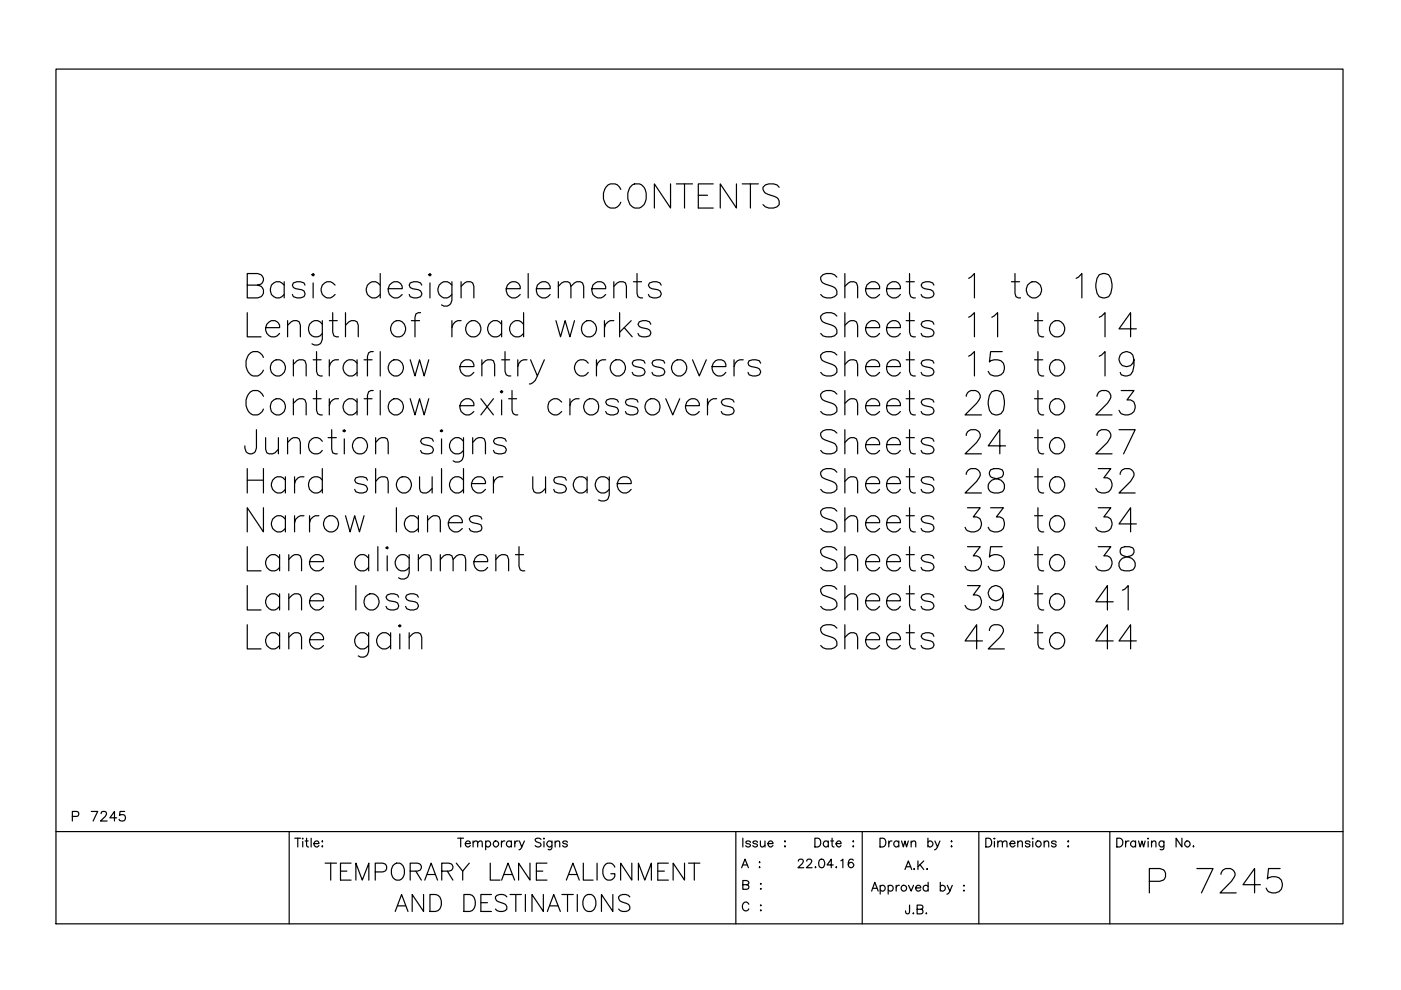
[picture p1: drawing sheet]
<svg xmlns="http://www.w3.org/2000/svg" width="297mm" height="210mm" viewBox="0 0 297 210" stroke-linecap="round" stroke-linejoin="round" font-family="sans-serif">
<g fill="none" stroke="#000" stroke-width=".25">
<path d="M11.9 14.6h272.8v181.3h-272.8zM133.6 39.7a1.9 1.9 0 0 1 2.1-.7 1.9 1.9 0 0 1 1.3 1.9 2.78 2.78 0 0 1-1.4 3.2 2.03 2.03 0 0 1-2.5-1.9v-1.3zM142.2 39v5.1l-3.5-5.1v5.1M143.4 39h3.4M145.1 39v5.1M151.2 39h-3.1v5.1h3.1M156.1 39v5.1l-3.4-5.1v5.1M157.4 39h3.4M159.1 39v5.1M165.2 39.7a2.27 2.27 0 0 0-3.4 0 1.35 1.35 0 0 0 1 1.5l1.4 .5a1.25 1.25 0 0 1 1 .9 1.25 1.25 0 0 1-.5 1.3 2.4 2.4 0 0 1-2.9-.5M60.3 59.7v3.5M66.4 58l.2 .3-.2 .2-.3-.2z"/>
<path d="M66.4 60v3.2M80.6 58v5.2M91.2 58l.2 .3-.2 .2-.3-.2zM91.2 60v3.2M95.8 59.7v4a1.36 1.36 0 0 1-2.2 .9M97.8 59.7v3.5M112 58v5.2M118.4 59.7v3.5M130.1 59.7v3.5M131.6 40.2a1.8 1.8 0 0 0-1.7-1.3 1.8 1.8 0 0 0-1.7 1.3 2.92 2.92 0 0 0 1.2 3.9 1.82 1.82 0 0 0 2.2-1.2M134.3 59.7h1.7M135.1 58v4.2l.2 .7 .5 .3h.4"/>
<path d="M148.1 41.4h1.9M177.4 58.8a2.21 2.21 0 0 0-3.4 0 1.28 1.28 0 0 0 1 1.4l1.4 .5a1.43 1.43 0 0 1 1 1.7 2.29 2.29 0 0 1-3.4 0M179.1 58v5.2M192.1 59.7h1.8M192.8 58v4.2l.3 .7 .5 .3h.5M205.4 59l1.2-1v5.2M214.4 59.7h1.8M215.2 58v4.2l.2 .7 .5 .3h.5M228.1 59l.6-.2 .7-.8v5.2M233.1 58.3a1.65 1.65 0 0 1 2.4 .7 4.2 4.2 0 0 1-.5 3.9 1.67 1.67 0 0 1-2.4-.7 4.3 4.3 0 0 1 .5-3.9zM52.4 66.3v5.1h2.9M52.4 60.5h2.2l.7-.3a1.2 1.2 0 0 0 0-1.9l-.7-.3h-2.2v5.2h2.2a1.36 1.36 0 0 0 1.3-1.4 1.36 1.36 0 0 0-1.3-1.3"/>
<path d="M55.9 75.8a1.78 1.78 0 0 0-1.8-1.3 1.78 1.78 0 0 0-1.7 1.3 2.92 2.92 0 0 0 1.3 3.9 1.89 1.89 0 0 0 2.2-1.2M56.3 69.5h3a1.42 1.42 0 0 0-1.1-1.5 1.42 1.42 0 0 0-1.6 .7 1.67 1.67 0 0 0 .3 2.4 1.67 1.67 0 0 0 2.4-.4M57.5 77a1.71 1.71 0 0 1 3 .4 1.71 1.71 0 0 1-1.9 2.3 1.81 1.81 0 0 1-1.1-2.7zM60.3 60.5a1.68 1.68 0 0 0-2.4-.4 1.68 1.68 0 0 0-.4 2.3 1.59 1.59 0 0 0 2.8 0M61 69l1.2-1h.8l.4 .2 .3 .8v2.4M61 68v3.4M62.2 77.3l.8-.8 .4-.2h.8l.5 .2 .2 .8v2.4M62.2 76.3v3.4M64.7 60.5l-.3-.5-.7-.3h-.7l-.8 .3-.2 .5 .2 .5 2.2 .7 .3 .7-.3 .5-.7 .3h-.7l-.8-.3-.2-.5M66.4 76.3h1.7M67.1 74.5v4.2l.3 .8 .5 .2h.4M68.3 68v3.9a1.33 1.33 0 0 1-.8 1.2 1.33 1.33 0 0 1-1.4-.2"/>
<path d="M68.3 68.7a1.6 1.6 0 0 0-2-.6 1.6 1.6 0 0 0-.9 1.9 1.58 1.58 0 0 0 1.2 1.4 1.58 1.58 0 0 0 1.7-.7M69.8 68h1.7M69.8 76.3v3.4M70.5 66.3v4.1l.3 .8 1 .2M71 60.5a1.71 1.71 0 0 0-2.9 .4 1.71 1.71 0 0 0 2 2.3l.9-.8M71.8 76.3a1.58 1.58 0 0 0-2 1.4M73.3 69l.7-.8 .5-.2h.7l.5 .2 .3 .8v2.4M73.3 66.3v5.1M75.7 77a1.71 1.71 0 0 0-3 .5 1.71 1.71 0 0 0 2 2.2l1-.7M75.7 76.3v3.4M77.2 76.3h1.7M79.1 74.5h-.5l-.4 .3-.3 .7v4.2"/>
<path d="M80.6 60.5a1.71 1.71 0 0 0-2.9 .4 1.71 1.71 0 0 0 1.9 2.3l1-.8M80.6 74.5v5.2M82.3 61.2h3a1.43 1.43 0 0 0-1.1-1.5 1.43 1.43 0 0 0-1.6 .8 1.68 1.68 0 0 0 .3 2.3 1.68 1.68 0 0 0 2.4-.4M82.6 77a1.71 1.71 0 0 1 2.9 .5 1.71 1.71 0 0 1-2 2.2 1.83 1.83 0 0 1-.9-2.7zM83.5 68.2a1.72 1.72 0 0 1 2.4 .9 1.72 1.72 0 0 1-1.1 2.3 1.74 1.74 0 0 1-1.9-1.1 1.74 1.74 0 0 1 .6-2.1zM87 76.3l1 3.4 1-3.4 .9 3.4 1-3.4M87.2 68h1.8M89.2 66.3h-.5l-.5 .2-.2 .8v4.1M89.4 60.5l-.2-.5-.8-.3h-.7l-.7 .3-.2 .5 .2 .5 2.2 .7 .2 .7-.2 .5-.8 .3h-.7l-.7-.3-.2-.5M95.8 60.5a1.71 1.71 0 0 0-2.9 .4 1.71 1.71 0 0 0 1.9 2.3l1-.8M95.8 68v3.4M97.5 77.7h3a1.48 1.48 0 0 0-1.5-1.5 1.48 1.48 0 0 0-1.5 1.5 1.63 1.63 0 0 0 1 1.9 1.63 1.63 0 0 0 2-.6"/>
<path d="M97.8 68a1.65 1.65 0 0 0-2 1.5M97.8 60.7l1.2-1h.8l.4 .3 .3 .7v2.5M102.2 77.3l.7-.8 .5-.2h.8l.4 .2 .3 .8v2.4M102.2 76.3v3.4M106.4 68.7a1.69 1.69 0 0 0-2.7-.1 1.69 1.69 0 0 0 .5 2.6 1.56 1.56 0 0 0 2.2-.5M106.4 68v3.4M106.4 76.3h1.6M107.1 74.5v4.2l.2 .8 .5 .2h.5M107.3 61.2h3a1.48 1.48 0 0 0-1.5-1.5 1.48 1.48 0 0 0-1.5 1.5 1.64 1.64 0 0 0 1 1.8 1.64 1.64 0 0 0 2-.6M109.8 76.3v3.4M111 68.7a1.69 1.69 0 0 0-2.6-.1 1.69 1.69 0 0 0 .4 2.6 1.56 1.56 0 0 0 2.2-.5M111 66.3v5.1"/>
<path d="M111.7 76.3a1.58 1.58 0 0 0-1.9 1.4M112.5 76.3l1.4 3.4 1.5-3.4M113.7 61.2h2.9a1.42 1.42 0 0 0-1-1.5 1.42 1.42 0 0 0-1.7 .8 1.68 1.68 0 0 0 .4 2.3 1.68 1.68 0 0 0 2.3-.4M113.9 79.7a2.01 2.01 0 0 1-1.7 1.7M117.9 68l.9 3.4 1-3.4 1 3.4 1-3.4M118.4 60.7l.7-.7 .5-.3h.7l.5 .3 .2 .7v2.5M121 60.7l1.3-1h.7l.5 .3 .3 .7v2.5M123.5 68.7a1.69 1.69 0 0 1 2.6-.1 1.69 1.69 0 0 1-.4 2.6 1.68 1.68 0 0 1-2.1-.3 1.68 1.68 0 0 1-.1-2.2zM124.7 77a1.65 1.65 0 0 0-2.3-.4 1.65 1.65 0 0 0-.3 2.4 1.51 1.51 0 0 0 2.6 0M125.5 61.2h2.9a1.42 1.42 0 0 0-1-1.5 1.42 1.42 0 0 0-1.7 .8 1.68 1.68 0 0 0 .4 2.3 1.68 1.68 0 0 0 2.3-.4M126.5 76.3v3.4M128.2 68v3.4"/>
<path d="M128.4 76.3a1.58 1.58 0 0 0-1.9 1.4M129.6 77a1.71 1.71 0 0 1 3 .5 1.71 1.71 0 0 1-2 2.2 1.83 1.83 0 0 1-1-2.7zM130.1 60.7l.8-.7 .5-.3h.7l.5 .3 .2 .7v2.5M130.1 68a1.71 1.71 0 0 0-1.9 1.5M131.4 66.3v5.1M132.3 69.5l1.7 1.9M133.8 68l-2.4 2.4M136.8 77l-.3-.5-.7-.2-1.5 .2-.3 .5 .3 .5 2.2 .7 .3 .8-.3 .5-.7 .2h-.7l-.8-.2-.3-.5M138 68.7l-.3-.5-.7-.2h-.8l-.7 .2-.2 .5 .2 .5 2.2 .8 .3 .7-.3 .5-.7 .2h-.8l-.7-.2-.2-.5M140.2 60.5l-.3-.5-.7-.3h-.7l-.8 .3-.2 .5 .2 .5 2.2 .7 .3 .7-.3 .5-.7 .3h-.7l-.8-.3-.2-.5M140.9 77l-.2-.5-.8-.2-1.4 .2-.3 .5 .3 .5 2.2 .7 .2 .8-.2 .5-.8 .2h-.7l-.7-.2-.3-.5M142.6 77a1.71 1.71 0 0 1 3 .5 1.71 1.71 0 0 1-2 2.2 1.83 1.83 0 0 1-1-2.7z"/>
<path d="M146.8 76.3l1.5 3.4 1.4-3.4M151 77.7h2.9a1.46 1.46 0 0 0-1.5-1.5 1.46 1.46 0 0 0-1.4 1.5 1.61 1.61 0 0 0 .9 1.9 1.61 1.61 0 0 0 2-.6M155.6 76.3v3.4M157.6 76.3a1.58 1.58 0 0 0-2 1.4M161.3 77l-.3-.5-.7-.2-1.5 .2-.2 .5 .2 .5 2.2 .7 .3 .8-.3 .5-.7 .2h-.7l-.8-.2-.2-.5M177.4 67a2.29 2.29 0 0 0-3.4 0 1.28 1.28 0 0 0 1 1.5l1.4 .5a1.43 1.43 0 0 1 1 1.7 2.29 2.29 0 0 1-3.4 0M177.4 75.3a2.29 2.29 0 0 0-3.4 0 1.22 1.22 0 0 0 1 1.5l1.4 .5a1.23 1.23 0 0 1 1 .9 1.23 1.23 0 0 1-.5 1.3 2.26 2.26 0 0 1-2.9-.5M179.1 60.7l1.3-1h.7l.5 .3 .2 .7v2.5M179.1 69l1.3-1h.7l.5 .2 .2 .8v2.4M179.1 77.3l.8-.8 .5-.2h.7l.5 .2 .2 .8v2.4M179.1 66.3v5.1M179.1 74.5v5.2"/>
<path d="M183.5 61.2h3a1.43 1.43 0 0 0-1-1.5 1.43 1.43 0 0 0-1.7 .8 1.68 1.68 0 0 0 .3 2.3 1.68 1.68 0 0 0 2.4-.4M183.5 69.5h3a1.42 1.42 0 0 0-1.1-1.5 1.42 1.42 0 0 0-1.6 .7 1.67 1.67 0 0 0 .3 2.4 1.67 1.67 0 0 0 2.4-.4M183.5 77.7h3a1.48 1.48 0 0 0-1.5-1.5 1.48 1.48 0 0 0-1.5 1.5 1.63 1.63 0 0 0 1 1.9 1.63 1.63 0 0 0 2-.6M188 61.2h2.9a1.42 1.42 0 0 0-1-1.5 1.42 1.42 0 0 0-1.7 .8 1.68 1.68 0 0 0 .3 2.3 1.68 1.68 0 0 0 2.4-.4M188 69.5h2.9a1.42 1.42 0 0 0-1-1.6 1.42 1.42 0 0 0-1.7 .8 1.71 1.71 0 0 0 .1 2.2 1.71 1.71 0 0 0 2.1 .3l.5-.5M188 77.7h2.9a1.46 1.46 0 0 0-1.5-1.5 1.46 1.46 0 0 0-1.4 1.5 1.61 1.61 0 0 0 .9 1.9 1.61 1.61 0 0 0 2-.6M192.1 68h1.8M192.1 76.3h1.8M192.8 66.3v4.1l.3 .8 1 .2M192.8 74.5v4.2l.3 .8 .5 .2h.5M198 60.5l-.2-.5-.8-.3h-.7l-.7 .3-.3 .5 .3 .5 2.2 .7 .2 .7-.2 .5-.8 .3h-.7l-.7-.3-.3-.5M198 68.7l-.2-.5-.8-.2h-.7l-.7 .2-.3 .5 .3 .5 2.2 .8 .2 .7-.2 .5-.8 .2-1.4-.2-.3-.5"/>
<path d="M198 77l-.2-.5-.8-.2-1.4 .2-.3 .5 .3 .5 2.2 .7 .2 .8-.2 .5-.8 .2h-.7l-.7-.2-.3-.5M205.4 67.3l1.2-1v5.1M205.4 75.5l1.2-1v5.2M210.3 67.3l1.2-1v5.1M212.5 74.5h-2.5l-.2 2.3a1.84 1.84 0 0 1 2.7-.1 1.84 1.84 0 0 1-.3 2.8 1.88 1.88 0 0 1-2.7-.8M219.3 68h1.8M219.3 76.3h1.8M220.1 66.3v4.1l.2 .8 1 .2M220.1 74.5v4.2l.2 .8 .5 .2h.5M222.8 77a1.71 1.71 0 0 1 2.9 .5 1.71 1.71 0 0 1-2 2.2 1.83 1.83 0 0 1-.9-2.7zM233.1 67.3l.5-.3 .7-.7v5.1M233.1 75.5l.5-.2 .7-.8v5.2"/>
<path d="M240.4 76.3a1.59 1.59 0 0 1-2.2 1.3 1.59 1.59 0 0 1-.6-2.5 1.59 1.59 0 0 1 2.6 .2 4.7 4.7 0 0 1-.5 4.2l-1.2 .2-.8-.2-.2-.5M240.9 69.7h-3.6l2.4-3.4v5.1M52.4 99.4v5.1M54.4 91.1v3.9l-.3 .8a1.21 1.21 0 0 1-1.9 0l-.3-1.3M55.9 84a1.78 1.78 0 0 0-1.8-1.3 1.78 1.78 0 0 0-1.7 1.3 2.92 2.92 0 0 0 1.3 4 1.89 1.89 0 0 0 2.2-1.3M55.9 99.4v5.1M56.3 92.8v2.5l.3 .7 .5 .2h.7l.5-.2 .7-.7M57.5 85.3a1.71 1.71 0 0 1 3 .4 1.71 1.71 0 0 1-1.9 2.3 1.77 1.77 0 0 1-1.1-2.7zM59 92.8v3.4M61 93.8l1.2-1h.8l.4 .2 .3 .8v2.4M61 92.8v3.4M62.2 85.5l1.2-1h.8l.5 .3 .2 .7v2.5"/>
<path d="M62.2 84.5v3.5M66.4 84.5h1.7M67.1 82.8v4.2l.3 .7 .5 .3h.4M68.3 93.6a1.6 1.6 0 0 0-2-.7 1.6 1.6 0 0 0-.9 1.9 1.58 1.58 0 0 0 1.2 1.4 1.58 1.58 0 0 0 1.7-.7M68.3 99.4v5.1M69.6 92.8h1.7M69.8 84.5v3.5M70.3 91.1v4.2l.2 .7 1 .2M71.8 84.5a1.65 1.65 0 0 0-2 1.5M73 91.1l.3 .3-.3 .2-.3-.2zM73 93v3.2M75.5 93a1.72 1.72 0 0 1 2.4 .9 1.72 1.72 0 0 1-1.2 2.3 1.74 1.74 0 0 1-1.9-1.1 1.74 1.74 0 0 1 .7-2.1z"/>
<path d="M75.7 85.3a1.71 1.71 0 0 0-3 .4 1.71 1.71 0 0 0 2 2.3l1-.8M75.7 84.5v3.5M77.2 84.5h1.7M79.1 82.8h-.5l-.4 .3-.3 .7v4.2M79.6 93.8l.8-.8 .5-.2h.7l.5 .2 .2 .8v2.4M79.6 92.8v3.4M79.6 99.4v5.1M80.6 82.8v5.2M87 84.5l1 3.5 1-3.5 .9 3.5 1-3.5M91.9 93.6l-.3-.6-.7-.2h-.7l-.8 .2-.2 .6 .2 .4 2.2 .8 .3 .7-.3 .5-.7 .2-1.5-.2-.2-.5M93.6 93v3.2M93.6 99.4v5.1"/>
<path d="M93.6 91.1l.3 .3-.3 .2-.2-.2zM97.5 86h3a1.43 1.43 0 0 0-1.1-1.5 1.43 1.43 0 0 0-1.6 .8 1.68 1.68 0 0 0 .3 2.3 1.68 1.68 0 0 0 2.4-.4M98.3 92.8v3.9a1.36 1.36 0 0 1-2.2 1M98.3 93.6a1.69 1.69 0 0 0-2.7-.2 1.69 1.69 0 0 0 .5 2.6 1.56 1.56 0 0 0 2.2-.5M98.3 99.4v5.1M100.2 93.8l.7-.8 .5-.2h.8l.5 .2 .2 .8v2.4M100.2 92.8v3.4M102 84.5l2.6 3.5M104.6 84.5l-2.6 3.5M106.4 82.8l.2 .3-.2 .2-.3-.2zM106.4 84.8v3.2M107.3 93.6l-.2-.6-.7-.2h-.8l-.7 .2-.3 .6 .3 .4 2.2 .8 .2 .7-.2 .5-.7 .2-1.5-.2-.3-.5"/>
<path d="M107.8 84.5h1.7M108.6 82.8v4.2l.2 .7 .5 .3h.5M119.1 85.3a1.68 1.68 0 0 0-2.4-.4 1.68 1.68 0 0 0-.3 2.3 1.59 1.59 0 0 0 2.7 0M120.8 84.5v3.5M122.8 84.5a1.65 1.65 0 0 0-2 1.5M124 85.3a1.68 1.68 0 0 1 2.4-.4 1.68 1.68 0 0 1 .3 2.3 1.68 1.68 0 0 1-2.3 .4 1.68 1.68 0 0 1-.4-2.3zM131.1 85.3l-.2-.5-.8-.3h-.7l-.7 .3-.3 .5 .3 .5 2.2 .7 .2 .7-.2 .5-.8 .3h-.7l-.7-.3-.3-.5M135.3 85.3l-.2-.5-.8-.3h-.7l-.8 .3-.2 .5 .2 .5 .5 .2 1.8 .5 .2 .5-.2 .7-.8 .3h-.7l-.8-.3-.2-.5M137 85.3a1.68 1.68 0 0 1 2.4-.4 1.68 1.68 0 0 1 .3 2.3 1.68 1.68 0 0 1-2.4 .4 1.68 1.68 0 0 1-.3-2.3zM141.2 84.5l1.4 3.5 1.5-3.5M145.3 86h3a1.4 1.4 0 0 0-1-1.5 1.4 1.4 0 0 0-1.7 .8 1.66 1.66 0 0 0 .3 2.3 1.66 1.66 0 0 0 2.4-.4M150 84.5v3.5"/>
<path d="M151.9 84.5a1.65 1.65 0 0 0-1.9 1.5M155.6 85.3l-.2-.5-.7-.3h-.8l-.7 .3-.3 .5 .3 .5 2.2 .7 .2 .7-.2 .5-.7 .3h-.8l-.7-.3-.3-.5M177.4 83.6a2.21 2.21 0 0 0-3.4 0 1.28 1.28 0 0 0 1 1.4l1.4 .5a1.43 1.43 0 0 1 1 1.7 2.29 2.29 0 0 1-3.4 0M177.4 91.8a2.29 2.29 0 0 0-3.4 0 1.28 1.28 0 0 0 1 1.5l1.4 .5a1.23 1.23 0 0 1 1 .9 1.23 1.23 0 0 1-.5 1.3 2.4 2.4 0 0 1-2.9-.5M179.1 85.5l1.3-1h.7l.5 .3 .2 .7v2.5M179.1 93.8l1.3-1h.7l.5 .2 .2 .8v2.4M179.1 82.8v5.2M179.1 91.1v5.1M179.1 99.4v5.1M183.5 86h3a1.43 1.43 0 0 0-1-1.5 1.43 1.43 0 0 0-1.7 .8 1.68 1.68 0 0 0 .3 2.3 1.68 1.68 0 0 0 2.4-.4M183.5 94.3h3a1.42 1.42 0 0 0-1.1-1.5 1.42 1.42 0 0 0-1.6 .8 1.67 1.67 0 0 0 .3 2.3 1.67 1.67 0 0 0 2.4-.4M188 86h2.9a1.42 1.42 0 0 0-1-1.5 1.42 1.42 0 0 0-1.7 .8 1.68 1.68 0 0 0 .3 2.3 1.68 1.68 0 0 0 2.4-.4"/>
<path d="M188 94.3h2.9a1.42 1.42 0 0 0-1-1.6 1.42 1.42 0 0 0-1.7 .9 1.71 1.71 0 0 0 .1 2.1 1.71 1.71 0 0 0 2.1 .3l.5-.5M192.1 84.5h1.8M192.1 92.8h1.8M192.8 82.8v4.2l.3 .7 .5 .3h.5M192.8 91.1v4.2l.3 .7 1 .2M192.8 99.4v4.1l.3 .8 .5 .2h.5M198 85.3l-.2-.5-.8-.3h-.7l-.7 .3-.3 .5 .3 .5 2.2 .7 .2 .7-.2 .5-.8 .3h-.7l-.7-.3-.3-.5M198 93.6l-.2-.6-.8-.2h-.7l-.7 .2-.3 .6 .3 .4 2.2 .8 .2 .7-.2 .5-.8 .2-1.4-.2-.3-.5M204.9 84a1.35 1.35 0 0 1 .9-1.2h1.1a1.29 1.29 0 0 1 .7 2l-.5 .7-2.5 2.5h3.5M204.9 92.3a1.25 1.25 0 0 1 .9-1.2h1.1a1.24 1.24 0 0 1 .7 1.9l-.5 .8-2.5 2.4h3.5M210 99.6a1.02 1.02 0 0 0 .5 1.7l1 .3a1.49 1.49 0 0 1 1.5 1.3 1.49 1.49 0 0 1-1.3 1.6h-1a1.42 1.42 0 0 1-1.2-1.2 1.42 1.42 0 0 1 .8-1.5l1.7-.5a1.01 1.01 0 0 0 .5-1.7l-.8-.2h-1zM210.3 83.1a1.65 1.65 0 0 1 2.4 .7l.3 1.2-.3 2a1.6 1.6 0 0 1-1.4 1 1.6 1.6 0 0 1-1.5-1 4.2 4.2 0 0 1 .5-3.9z"/>
<path d="M213.2 94.5h-3.7l2.5-3.4v5.1M219.3 84.5h1.8M219.3 92.8h1.8M220.1 82.8v4.2l.2 .7 .5 .3h.5M220.1 91.1v4.2l.2 .7 1 .2M220.1 99.4v4.1l.2 .8 .5 .2h.5M232.6 84a1.35 1.35 0 0 1 1-1.2h.9a1.29 1.29 0 0 1 .8 2l-.5 .7-2.5 2.5h3.5M232.6 92.3a1.25 1.25 0 0 1 1-1.2h.9a1.24 1.24 0 0 1 .8 1.9l-.5 .8-2.5 2.4h3.5M232.8 99.4h2.7l-1.5 1.9a1.61 1.61 0 0 1 1.8 1.5 1.61 1.61 0 0 1-1.5 1.7 1.55 1.55 0 0 1-2-1M237.3 91.1h3.4l-2.5 5.1M237.7 82.8h2.7l-1.5 2a1.5 1.5 0 0 1 1.7 .7 1.5 1.5 0 0 1-.2 1.7 1.86 1.86 0 0 1-3.1-.2M52.4 115.9v5.1h2.9"/>
<path d="M52.4 101.8h3.5M55.9 107.7v5.1l-3.5-5.1v5.1M59.3 118.4a1.69 1.69 0 0 0-2.7-.2 1.69 1.69 0 0 0 .5 2.6 1.56 1.56 0 0 0 2.2-.5M59.3 117.6v3.4M60.5 101.8a1.71 1.71 0 0 0-3 .5 1.71 1.71 0 0 0 2 2.2l1-.7M60.5 110.1a1.71 1.71 0 0 0-3 .4 1.71 1.71 0 0 0 2 2.3l1-.7M60.5 101.1v3.4M60.5 109.3v3.5M61.2 118.6l1.3-1h.7l.5 .3 .2 .7v2.4M61.2 117.6v3.4M62.5 101.1v3.4M62.5 109.3v3.5"/>
<path d="M64.4 101.1a1.64 1.64 0 0 0-1.9 1.4M64.4 109.3a1.71 1.71 0 0 0-1.9 1.5M65.6 119.1h3a1.42 1.42 0 0 0-1.1-1.5 1.42 1.42 0 0 0-1.6 .8 1.67 1.67 0 0 0 .3 2.3 1.67 1.67 0 0 0 2.4-.4M65.6 109.3v3.5M67.6 109.3a1.71 1.71 0 0 0-2 1.5M68.3 101.8a1.6 1.6 0 0 0-1.9-.6 1.6 1.6 0 0 0-1 1.8 1.56 1.56 0 0 0 1.2 1.5 1.56 1.56 0 0 0 1.7-.7M68.8 110.1a1.66 1.66 0 0 1 2.4-.4 1.66 1.66 0 0 1 .3 2.4 1.66 1.66 0 0 1-2.3 .3 1.66 1.66 0 0 1-.4-2.3zM73.3 109.3l.9 3.5 1-3.5 1 3.5 1-3.5M77.9 101.8l-.2-.5-.8-.2-1.4 .2-.3 .5 .3 .5 2.2 .7 .2 .8-.2 .5-.8 .2h-.7l-.7-.2-.3-.5M78.2 118.4a1.69 1.69 0 0 0-2.7-.2 1.69 1.69 0 0 0 .5 2.6 1.56 1.56 0 0 0 2.2-.5M78.2 117.6v3.4M79.6 102.1l.8-.8 .5-.2h.7l.5 .2 .2 .8v2.4"/>
<path d="M80.1 115.9v5.1M82.1 115.9l.2 .3-.2 .2-.3-.2zM82.1 117.9v3.1M84 107.7v5.1M84.8 101.3a1.71 1.71 0 0 1 2.4 1.3 1.71 1.71 0 0 1-1.9 1.9 1.84 1.84 0 0 1-.5-3.2zM86.8 117.6v3.9a1.38 1.38 0 0 1-2.3 1M86.8 118.4a1.67 1.67 0 0 0-2.4-.5 1.67 1.67 0 0 0-.4 2.4 1.58 1.58 0 0 0 2.8 0M88.7 110.1a1.71 1.71 0 0 0-3 .4 1.71 1.71 0 0 0 2 2.3l1-.7M88.7 118.6l.7-.7 .5-.3h.7l.6 .3 .2 .7v2.4M88.7 109.3v3.5M88.7 117.6v3.4M89 101.1v2.4l.2 .8 .5 .2h.7l.5-.2 .7-.8"/>
<path d="M90.6 110.3l1.3-1h.7l.5 .3 .3 .7v2.5M90.6 109.3v3.5M91.6 101.1v3.4M93.4 118.6l.7-.7 .5-.3h.7l.5 .3 .3 .7v2.4M93.4 117.6v3.4M95.1 110.8h2.9a1.43 1.43 0 0 0-1-1.5 1.43 1.43 0 0 0-1.7 .8 1.68 1.68 0 0 0 .4 2.3 1.68 1.68 0 0 0 2.3-.3M96.1 118.6l.7-.7 .5-.3h.7l.5 .3 .2 .7v2.4M98.3 101.8a1.71 1.71 0 0 0-3 .5 1.71 1.71 0 0 0 2 2.2l1-.7M100 102.5h2.9a1.48 1.48 0 0 0-1.5-1.5 1.48 1.48 0 0 0-1.4 1.5 1.63 1.63 0 0 0 .9 1.9 1.63 1.63 0 0 0 2-.6M100.5 119.1h2.9a1.39 1.39 0 0 0-1-1.5 1.39 1.39 0 0 0-1.7 .8 1.65 1.65 0 0 0 .3 2.3 1.65 1.65 0 0 0 2.4-.4M102.2 110.1l-.2-.5-.8-.3h-.7l-.7 .3-.3 .5 .3 .5 .4 .2 1.8 .5 .2 .5-.2 .7-.8 .3h-.7l-.7-.3-.3-.4M104.6 101.1v3.4"/>
<path d="M105.1 118.6l.7-.7 .6-.3h.7l.5 .3 .2 .7v2.4M105.1 117.6v3.4M106.6 101.1a1.64 1.64 0 0 0-2 1.4M109.3 117.6h1.7M110 115.9v4.2l.3 .7 .5 .2h.5M113 101.1v2.4l.2 .8 .5 .2h.7l.5-.2 .8-.8M115.7 101.1v3.4M120.1 101.8l-.3-.5-.7-.2-1.5 .2-.2 .5 .2 .5 2.2 .7 .3 .8-.3 .5-.7 .2h-.7l-.8-.2-.2-.5M124.5 101.8a1.65 1.65 0 0 0-2.4-.4 1.65 1.65 0 0 0-.3 2.4 1.51 1.51 0 0 0 2.7 0M124.5 101.1v3.4M129.2 101.1v3.9l-.3 .7a1.52 1.52 0 0 1-2 .3M129.2 101.8a1.71 1.71 0 0 0-3 .4 1.71 1.71 0 0 0 2 2.3l1-.7"/>
<path d="M130.9 102.5h2.9a1.48 1.48 0 0 0-1.5-1.5 1.48 1.48 0 0 0-1.4 1.5 1.63 1.63 0 0 0 .9 1.9 1.63 1.63 0 0 0 2-.6M177.4 100.1a2.21 2.21 0 0 0-3.4 0 1.2 1.2 0 0 0 1 1.5l1.4 .5a1.23 1.23 0 0 1 1 .9 1.23 1.23 0 0 1-.5 1.3 2.26 2.26 0 0 1-2.9-.5M177.4 108.4a2.29 2.29 0 0 0-3.4 0 1.28 1.28 0 0 0 1 1.5l1.4 .4a1.43 1.43 0 0 1 1 1.8 2.29 2.29 0 0 1-3.4 0M177.4 116.6a2.29 2.29 0 0 0-3.4 0 1.28 1.28 0 0 0 1 1.5l1.4 .5a1.23 1.23 0 0 1 1 1 1.23 1.23 0 0 1-.5 1.2 2.4 2.4 0 0 1-2.9-.5M179.1 102.1l.8-.8 .5-.2h.7l.5 .2 .2 .8v2.4M179.1 110.3l1.3-1h.7l.5 .3 .2 .7v2.5M179.1 118.6l1.3-1h.7l.5 .3 .2 .7v2.4M179.1 107.7v5.1M179.1 115.9v5.1M183.5 102.5h3a1.48 1.48 0 0 0-1.5-1.5 1.48 1.48 0 0 0-1.5 1.5 1.63 1.63 0 0 0 1 1.9 1.63 1.63 0 0 0 2-.6M183.5 110.8h3a1.43 1.43 0 0 0-1-1.5 1.43 1.43 0 0 0-1.7 .8 1.68 1.68 0 0 0 .3 2.3 1.68 1.68 0 0 0 2.4-.3M183.5 119.1h3a1.42 1.42 0 0 0-1.1-1.5 1.42 1.42 0 0 0-1.6 .8 1.67 1.67 0 0 0 .3 2.3 1.67 1.67 0 0 0 2.4-.4"/>
<path d="M188 102.5h2.9a1.46 1.46 0 0 0-1.5-1.5 1.46 1.46 0 0 0-1.4 1.5 1.61 1.61 0 0 0 .9 1.9 1.61 1.61 0 0 0 2-.6M188 110.8h2.9a1.42 1.42 0 0 0-1-1.5 1.42 1.42 0 0 0-1.7 .8 1.68 1.68 0 0 0 .3 2.3 1.68 1.68 0 0 0 2.4-.3M188 119.1h2.9a1.42 1.42 0 0 0-1-1.6 1.42 1.42 0 0 0-1.7 .9 1.71 1.71 0 0 0 .1 2.1 1.71 1.71 0 0 0 2.1 .3l.5-.5M192.1 117.6h1.8M192.1 101.1h1.8M192.1 109.3h1.8M192.8 107.7v4.1l.3 .7 .5 .3h.5M192.8 115.9v4.2l.3 .7 1 .2M198 101.8l-.2-.5-.8-.2-1.4 .2-.3 .5 .3 .5 2.2 .7 .2 .8-.2 .5-.8 .2h-.7l-.7-.2-.3-.5M198 110.1l-.2-.5-.8-.3h-.7l-.7 .3-.3 .5 .3 .5 2.2 .7 .2 .8-.2 .4-.8 .3h-.7l-.7-.3-.3-.4M198 118.4l-.2-.5-.8-.3h-.7l-.7 .3-.3 .5 .3 .4 2.2 .8 .2 .7-.2 .5-.8 .2-1.4-.2-.3-.5M204.9 100.6a1.35 1.35 0 0 1 .9-1.2h1.1a1.27 1.27 0 0 1 .7 1.9l-.5 .8-2.5 2.4h3.5"/>
<path d="M205.1 107.7h2.7l-1.5 1.9a1.5 1.5 0 0 1 1.7 .7 1.5 1.5 0 0 1-.2 1.8 1.9 1.9 0 0 1-3.2-.3M205.1 115.9h2.7l-1.5 2a1.59 1.59 0 0 1 1.8 1.4 1.59 1.59 0 0 1-1.5 1.7 1.49 1.49 0 0 1-2-.9M210 107.7h2.7l-1.4 1.9h.7l.5 .3a1.77 1.77 0 0 1 .2 2.1 1.77 1.77 0 0 1-2 .8l-.7-.3-.5-.7M212.5 115.9h-2.5l-.2 2.2a1.84 1.84 0 0 1 2.7 0 1.84 1.84 0 0 1-.3 2.7 2.23 2.23 0 0 1-2.4-.2l-.3-.5M219.3 117.6h1.8M219.3 101.1h1.8M219.3 109.3h1.8M220.1 107.7v4.1l.2 .7 .5 .3h.5M220.1 115.9v4.2l.2 .7 1 .2M222.8 101.8a1.71 1.71 0 0 1 2.9 .5 1.71 1.71 0 0 1-2 2.2 1.83 1.83 0 0 1-.9-2.7zM232.8 107.7h2.7l-1.5 1.9a1.5 1.5 0 0 1 1.7 .7 1.5 1.5 0 0 1-.2 1.8 1.86 1.86 0 0 1-3.2-.3M232.8 115.9h2.7l-1.5 2a1.59 1.59 0 0 1 1.8 1.4 1.59 1.59 0 0 1-1.5 1.7 1.47 1.47 0 0 1-2-.9"/>
<path d="M237.5 100.6a1.22 1.22 0 0 1 1-1.2h1a1.27 1.27 0 0 1 .7 1.9l-.5 .8-2.4 2.4h3.4M237.7 116.2a1.05 1.05 0 0 0 .5 1.7l1 .2a1.47 1.47 0 0 1 1.5 1.4 1.47 1.47 0 0 1-1.2 1.5h-1l-.8-.2a1.56 1.56 0 0 1-.4-1.7 1.56 1.56 0 0 1 1.4-1l1-.2a1.02 1.02 0 0 0 .5-1.7l-.7-.3h-1zM240.9 111.1h-3.6l2.4-3.4v5.1M52.4 124.2v5.1h2.9M52.4 132.5v5.1h2.9M59.3 126.6a1.71 1.71 0 0 0-3 .5 1.71 1.71 0 0 0 2 2.2l1-.7M59.3 134.9a1.68 1.68 0 0 0-2.6-.2 1.68 1.68 0 0 0 .4 2.6 1.51 1.51 0 0 0 2.2-.4M59.3 125.9v3.4M59.3 134.2v3.4M61.2 126.9l1.3-1h.7l.5 .3 .2 .7v2.4M61.2 135.1l1.3-.9h.7l.5 .2 .2 .7v2.5M61.2 125.9v3.4"/>
<path d="M61.2 134.2v3.4M65.6 127.4h3a1.43 1.43 0 0 0-1-1.5 1.43 1.43 0 0 0-1.7 .7 1.67 1.67 0 0 0 .3 2.4 1.67 1.67 0 0 0 2.4-.4M65.6 135.6h3a1.42 1.42 0 0 0-1.1-1.5 1.42 1.42 0 0 0-1.6 .8 1.67 1.67 0 0 0 .4 2.3 1.67 1.67 0 0 0 2.3-.3M75.5 124.2v5.1M77.4 126.6a1.71 1.71 0 0 1 3 .5 1.71 1.71 0 0 1-2 2.2 1.81 1.81 0 0 1-1-2.7zM78.2 134.2v3.9a1.36 1.36 0 0 1-2.2 1M78.2 134.9a1.68 1.68 0 0 0-2.7-.2 1.68 1.68 0 0 0 .5 2.6 1.51 1.51 0 0 0 2.2-.4M82.8 134.9a1.68 1.68 0 0 0-2.6-.2 1.68 1.68 0 0 0 .4 2.6 1.51 1.51 0 0 0 2.2-.4M82.8 134.2v3.4M84.5 126.6l-.2-.4-.8-.3h-.7l-.7 .3-.3 .4 .3 .5 .5 .3 1.2 .2 .5 .2 .2 .6-.2 .7-.8 .2h-.7l-.7-.2-.3-.5M84.5 132.7l.3-.2 .2 .2-.2 .2zM84.8 134.4v3.2"/>
<path d="M86.8 135.1l.7-.7 .5-.2h.7l.5 .2 .2 .7v2.5M86.8 134.2v3.4M88.7 126.6l-.3-.4-.7-.3h-.7l-.8 .3-.2 .4 .2 .5 .6 .3 1.2 .2 .4 .2 .3 .6-.3 .7-.7 .2h-.7l-.8-.2-.2-.5M177.4 124.9a2.21 2.21 0 0 0-3.4 0 1.2 1.2 0 0 0 1 1.5l1.4 .5a1.42 1.42 0 0 1 1 1.7 2.21 2.21 0 0 1-3.4 0M177.4 133.2a2.29 2.29 0 0 0-3.4 0 1.28 1.28 0 0 0 1 1.5l1.4 .4a1.43 1.43 0 0 1 1 1.8 2.29 2.29 0 0 1-3.4 0M179.1 126.9l1.3-1h.7l.5 .3 .2 .7v2.4M179.1 135.1l1.3-.9h.7l.5 .2 .2 .7v2.5M179.1 124.2v5.1M179.1 132.5v5.1M183.5 127.4h3a1.43 1.43 0 0 0-1-1.5 1.43 1.43 0 0 0-1.7 .7 1.67 1.67 0 0 0 .3 2.4 1.67 1.67 0 0 0 2.4-.4M183.5 135.6h3a1.42 1.42 0 0 0-1.1-1.5 1.42 1.42 0 0 0-1.6 .8 1.67 1.67 0 0 0 .4 2.3 1.67 1.67 0 0 0 2.3-.3M188 127.4h2.9a1.42 1.42 0 0 0-1-1.6 1.42 1.42 0 0 0-1.7 .8 1.71 1.71 0 0 0 .1 2.1 1.71 1.71 0 0 0 2.1 .4l.5-.5"/>
<path d="M188 135.6h2.9a1.42 1.42 0 0 0-1-1.5 1.42 1.42 0 0 0-1.7 .8 1.67 1.67 0 0 0 .4 2.3 1.67 1.67 0 0 0 2.3-.3M192.1 125.9h1.8M192.1 134.2h1.8M192.8 124.2v4.2l.3 .7 .5 .2h.5M192.8 132.5v4.1l.3 .7 .5 .3h.5M198 126.6l-.2-.4-.8-.3h-.7l-.7 .3-.3 .4 .3 .5 .5 .3 1.2 .2 .5 .2 .2 .6-.2 .7-.8 .2h-.7l-.7-.2-.3-.5M198 134.9l-.2-.5-.8-.2h-.7l-.7 .2-.3 .5 .3 .5 2.2 .7 .2 .8-.2 .4-.8 .3h-.7l-.7-.3-.3-.4M205.1 124.2h2.7l-1.5 2h.8l.5 .2a1.81 1.81 0 0 1-.3 2.7 1.81 1.81 0 0 1-2.7-.7M208.3 135.9h-3.7l2.5-3.4v5.1M209.8 133.7a1.25 1.25 0 0 1 .9-1.2h1a1.23 1.23 0 0 1 .8 1.9l-.5 .7-2.5 2.5h3.5M212.7 125.9a1.61 1.61 0 0 1-2.2 1.4 1.61 1.61 0 0 1-.6-2.5 1.61 1.61 0 0 1 2.6 .1 4.5 4.5 0 0 1-.5 4.2l-1.3 .2-.7-.2-.2-.5M219.3 125.9h1.8"/>
<path d="M219.3 134.2h1.8M220.1 124.2v4.2l.2 .7 .5 .2h.5M220.1 132.5v4.1l.2 .7 .5 .3h.5M222.8 126.6a1.71 1.71 0 0 1 2.9 .5 1.71 1.71 0 0 1-2 2.2 1.83 1.83 0 0 1-.9-2.7zM236 127.6h-3.7l2.5-3.4v5.1M236 135.9h-3.7l2.5-3.4v5.1M238 125.1l.5-.2 .7-.7v5.1M240.9 135.9h-3.6l2.4-3.4v5.1M11.9 176.3h272.8M15.3 173.1h.9a.53 .53 0 0 0 .5-.5 .53 .53 0 0 0-.5-.6h-.9v2.1M19.4 172h1.3l-1 2.1M21.4 172.5l.1-.3 .3-.2 .7 .2a.72 .72 0 0 1-.2 .9l-1 1h1.4"/>
<path d="M24.7 173.4h-1.4l1-1.4v2.1M26.4 172h-.9l-.2 .9a.73 .73 0 0 1 1.1 0 .73 .73 0 0 1-.1 1 .73 .73 0 0 1-1.1-.2M61.3 176.3v19.6M62.5 177.7h1.2M63.1 177.7v1.9M64.2 178.4v1.2M64.2 177.7v.2zM64.7 178.3h.6M65 177.7v1.5l.1 .3 .3 .1M66 177.7v1.9M66.6 178.9h1a.57 .57 0 0 0-.8-.5 .57 .57 0 0 0-.2 .9 .54 .54 0 0 0 .5 .3 .54 .54 0 0 0 .5-.3M68.3 178.4h.1l-.1 .1z"/>
<path d="M68.3 179.5h.1l-.1 .1zM97 177.7h1.3M97.7 177.7v1.9M98.7 178.9h1a.57 .57 0 0 0-.8-.5 .57 .57 0 0 0-.2 .9 .53 .53 0 0 0 .5 .3 .53 .53 0 0 0 .5-.3M100.3 178.7l.5-.4 .4 .1 .1 1.2M100.3 178.3v1.3M101.3 178.7l.4-.4 .5 .1v1.2M103 178.6a.59 .59 0 0 1 .8-.1 .59 .59 0 0 1 0 .9 .59 .59 0 0 1-.8-.1M103 178.3v1.9M106.3 178.3v1.3M107 178.3a.58 .58 0 0 0-.7 .6M108.4 178.6a.59 .59 0 0 0-.8-.1 .59 .59 0 0 0 0 .9 .59 .59 0 0 0 .8-.1"/>
<path d="M108.4 178.3v1.3M109.1 178.3v1.3M109.9 178.3a.58 .58 0 0 0-.8 .6M110.1 178.3l.5 1.3 .6-1.3M110.6 179.6l-.1 .3-.5 .3M114.7 178a.71 .71 0 0 0-1.2 .1l.3 .4 .7 .3 .2 .5a.75 .75 0 0 1-1.2 0M115.3 178.4v1.2M115.3 177.7v.2zM117 178.3v1.4a.51 .51 0 0 1-.8 .4M117 178.6a.61 .61 0 0 0-.9-.1 .61 .61 0 0 0 0 .9 .61 .61 0 0 0 .9-.1M117.7 178.7l.5-.4 .4 .1 .1 1.2M117.7 178.3v1.3"/>
<path d="M120.3 178.6a.54 .54 0 0 0-.5-.3 .54 .54 0 0 0-.5 .3l.3 .3 .6 .1 .1 .3a.54 .54 0 0 1-.5 .3 .54 .54 0 0 1-.5-.3M156 176.3v19.6M157.5 177.7v1.9M159.1 178.6a.53 .53 0 0 0-.5-.3 .53 .53 0 0 0-.5 .3l.3 .3 .6 .1 .1 .3a.53 .53 0 0 1-.5 .3 .53 .53 0 0 1-.5-.3M160.6 178.6a.53 .53 0 0 0-.5-.3 .53 .53 0 0 0-.5 .3l.9 .4 .1 .3a.53 .53 0 0 1-.5 .3 .53 .53 0 0 1-.5-.3M161.2 178.3l.1 1.2 .4 .1 .5-.4M162.2 178.3v1.3M162.8 178.9h1.1a.57 .57 0 0 0-.8-.5 .57 .57 0 0 0-.2 .9 .53 .53 0 0 0 .5 .3 .53 .53 0 0 0 .5-.3M166.3 178.4h.2l-.1 .1zM166.3 179.5h.2l-.1 .1zM172.8 177.7h.6a1.01 1.01 0 0 1 .6 .9 1.01 1.01 0 0 1-.6 1h-.6zM175.6 178.6a.59 .59 0 0 0-.9-.1 .59 .59 0 0 0 0 .9 .59 .59 0 0 0 .9-.1"/>
<path d="M175.6 178.3v1.3M176.1 178.3h.7M176.4 177.7v1.5l.1 .3 .3 .1M177.3 178.9h1a.56 .56 0 0 0-.8-.5 .56 .56 0 0 0-.1 .9 .5 .5 0 0 0 .5 .3 .5 .5 0 0 0 .4-.3M180.8 178.4h.2l-.1 .1zM180.8 179.5h.2l-.1 .1zM182.8 176.3v19.6M186.6 177.7h.6a.98 .98 0 0 1 .6 .9 .98 .98 0 0 1-.6 1h-.6zM188.4 178.3v1.3M189.1 178.3a.57 .57 0 0 0-.7 .6M190.6 178.6a.59 .59 0 0 0-.9-.1 .59 .59 0 0 0 0 .9 .59 .59 0 0 0 .9-.1M190.6 178.3v1.3"/>
<path d="M191.1 178.3l.4 1.3 .4-1.3 .3 1.3 .4-1.3M193.2 178.7l.4-.4 .5 .1 .1 1.2M193.2 178.3v1.3M196.7 178.6a.59 .59 0 0 1 .9-.1 .59 .59 0 0 1 0 .9 .59 .59 0 0 1-.9-.1M196.7 177.7v1.9M198.2 178.3l.6 1.3 .5-1.3M198.8 179.6l-.4 .5-.3 .1M201.6 178.4h.3l-.2 .1zM201.6 179.5h.3l-.2 .1zM207.5 176.3v19.6M209 177.7h.6a.98 .98 0 0 1 .7 .9 .98 .98 0 0 1-.7 1h-.6zM210.8 177.7l.2 .1-.2 .1z"/>
<path d="M210.8 178.4v1.2M211.6 178.7l.4-.4 .4 .1 .1 1.2M211.6 178.3v1.3M212.5 178.7l.5-.4 .4 .1 .1 1.2M214.1 178.9h1.1a.57 .57 0 0 0-.8-.5 .57 .57 0 0 0-.2 .9 .53 .53 0 0 0 .5 .3 .53 .53 0 0 0 .5-.3M215.8 178.7l.5-.4 .4 .1 .1 1.2M215.8 178.3v1.3M218.4 178.6a.54 .54 0 0 0-.5-.3 .54 .54 0 0 0-.5 .3l.2 .3 .7 .1 .1 .3a.54 .54 0 0 1-.5 .3 .54 .54 0 0 1-.5-.3M219 178.4v1.2M219 177.7v.2zM221.4 178.7l.4-.4 .4 .1 .1 1.2M221.4 178.3v1.3"/>
<path d="M223.9 178.6a.53 .53 0 0 0-.5-.3 .53 .53 0 0 0-.5 .3l.3 .3 .6 .1 .1 .3a.53 .53 0 0 1-.5 .3 .53 .53 0 0 1-.5-.3M226.4 178.4h.2l-.1 .1zM226.4 179.5h.2l-.1 .1zM235.3 176.3v19.6M236.8 177.7h.6a.98 .98 0 0 1 .7 .9 .98 .98 0 0 1-.7 1h-.6zM238.6 178.3v1.3M239.4 178.3a.58 .58 0 0 0-.8 .6M240.8 178.6a.59 .59 0 0 0-.9-.1 .59 .59 0 0 0 0 .9 .59 .59 0 0 0 .9-.1M240.8 178.3v1.3M241.4 178.3l.3 1.3 .4-1.3 .4 1.3 .3-1.3M243.4 178.4v1.2M243.4 177.7v.2z"/>
<path d="M244.2 178.7l.4-.4 .4 .1 .1 1.2M244.2 178.3v1.3M246.8 178.3l-.1 1.7-.3 .2-.4-.1M246.8 178.6a.59 .59 0 0 0-.9-.1 .59 .59 0 0 0 0 .9 .59 .59 0 0 0 .9-.1M250.6 177.7v1.9l-1.2-1.9v1.9M253 179.5h.1l-.1 .1zM68.9 183h2.4M70.1 183v3.6M72.2 184.7h1.3M74.4 183h-2.2v3.6h2.2M75.5 186.6v-3.6l1.3 3.6 1.4-3.6v3.6M79.6 184.9h1.5a.93 .93 0 0 0 .9-1 .93 .93 0 0 0-.9-.9h-1.5v3.6"/>
<path d="M83.3 183.5a1.34 1.34 0 0 1 1.5-.5 1.34 1.34 0 0 1 .9 1.4 1.65 1.65 0 0 1-1.7 2.2 2.05 2.05 0 0 1-.7-3.1zM83.8 193.3l1.3-3.6 1.4 3.6M84.3 192.1h1.7M87 184.7h1.5l.5-.2a.82 .82 0 0 0 0-1.3l-.5-.2h-1.5v3.6M88.2 184.7l1.1 1.9M89.8 189.7v3.6l-2.4-3.6v3.6M90.1 186.6l1.3-3.6 1.4 3.6M90.6 185.4h1.7M91.2 189.7h1.1a1.91 1.91 0 0 1 1.3 1.8 1.91 1.91 0 0 1-1.3 1.8h-1.1zM93.7 184.7h1.5l.5-.2a.82 .82 0 0 0 0-1.3l-.5-.2h-1.5v3.6M94.8 184.7l1.2 1.9M96.7 183l1.4 1.7v1.9"/>
<path d="M98.4 189.7h1.2a1.97 1.97 0 0 1 .8 3l-.3 .4-.5 .2h-1.2zM99.5 183l-1.4 1.7M102 191.4h1.3M103.9 183v3.6h2.1M104.2 189.7h-2.2v3.6h2.2M106.4 186.6l1.3-3.6 1.4 3.6M106.9 185.4h1.7M107.5 190.2a1.6 1.6 0 0 0-2.5 0 .97 .97 0 0 0 .8 1l1 .4a.87 .87 0 0 1 .6 .6 .87 .87 0 0 1-.3 .9 1.71 1.71 0 0 1-2.1-.4M108.1 189.7h2.4M109.4 189.7v3.6M111.4 189.7v3.6M112.4 183v3.6l-2.4-3.6v3.6"/>
<path d="M113.7 184.7h1.4M115.2 189.7v3.6l-2.4-3.6v3.6M116 183h-2.3v3.6h2.3M116 193.3l1.4-3.6 1.4 3.6M116.6 192.1h1.7M119.1 189.7h2.5M120.1 186.6l1.4-3.6 1.3 3.6M120.3 189.7v3.6M120.6 185.4h1.7M122.4 189.7v3.6M123.7 183v3.6h2M123.9 190.2a1.34 1.34 0 0 1 1.6-.5 1.34 1.34 0 0 1 .8 1.4 1.57 1.57 0 0 1-.3 1.7 1.57 1.57 0 0 1-1.7 .3 2.25 2.25 0 0 1-.4-2.9z"/>
<path d="M126.6 183v3.6M129.9 189.7v3.6l-2.4-3.6v3.6M130.4 183.9a1.31 1.31 0 0 0-1.5-.9 1.31 1.31 0 0 0-1.1 1.4 1.65 1.65 0 0 0 1.7 2.2 1.2 1.2 0 0 0 .9-1.3h-.9M133.5 190.2a1.56 1.56 0 0 0-2.3 0 1 1 0 0 0 .6 1l1.1 .4a.87 .87 0 0 1 .6 .6 .87 .87 0 0 1-.3 .9 1.63 1.63 0 0 1-2-.4M134 183v3.6l-2.4-3.6v3.6M135.4 186.6v-3.6l1.3 3.6 1.4-3.6v3.6M139.5 184.7h1.4M141.7 183h-2.2v3.6h2.2M145.1 183v3.6l-2.4-3.6v3.6M146 183h2.4M147.2 183v3.6M157.2 184l.8-1.8 .7 1.8"/>
<path d="M157.5 187.6l1.1-.1 .2-.3-.1-.3-.4-.2h-.8v1.9l1.1-.1a.48 .48 0 0 0 .2-.6 .48 .48 0 0 0-.5-.3M157.5 183.4h.9M158.8 191.7a.69 .69 0 0 0-.8-.4 .69 .69 0 0 0-.6 .7 .77 .77 0 0 0 .3 1 .77 .77 0 0 0 1.1-.3M161 182.8h.1zM161 183.9h.1zM161.2 187.4h.2zM161.2 188.5h.2zM161.2 192h.2zM161.2 193h.2zM169.3 182.6v-.3l.3-.1 .6 .1a.61 .61 0 0 1-.1 .8l-.9 .9h1.2M171 182.6l.4-.4 .6 .1a.61 .61 0 0 1-.2 .8l-.8 .9h1.2M172.8 183.9h.2z"/>
<path d="M173.9 182.2a.58 .58 0 0 1 .8 .3 .85 .85 0 0 1 .1 1 .85 .85 0 0 1-.9 .4 1.27 1.27 0 0 1 0-1.7zM176.7 183.4h-1.3l.8-1.2v1.8M177.2 183.9h.2zM178.3 182.5l.4-.3v1.8M180.9 182.4a.52 .52 0 0 0-.8-.2 1.01 1.01 0 0 0 .4 1.8 .57 .57 0 0 0 .5-.6 .57 .57 0 0 0-.6-.6 .57 .57 0 0 0-.6 .6M184.8 188.9l.7-1.8 .7 1.8M185.1 188.3h.8M186.6 188a.59 .59 0 0 1 .9-.1 .59 .59 0 0 1 0 .9 .59 .59 0 0 1-.9-.1M186.6 187.7v1.9M188.3 188a.59 .59 0 0 1 .9-.1 .59 .59 0 0 1 0 .9 .59 .59 0 0 1-.9-.1M188.3 187.7v1.9M190 187.7v1.2"/>
<path d="M190.7 187.7a.57 .57 0 0 0-.7 .6M191.9 184.4l.7-1.9 .7 1.9M192.2 183.8h.9M192.6 187.7l.6 1.2 .5-1.2M192.8 191.9v1.7l-.3 .2-.3-.1-.2-.6M193.6 193.7h.1zM193.7 184.3h.2zM194.2 188.3h1a.53 .53 0 0 0-.5-.6 .53 .53 0 0 0-.5 .6v.1a.57 .57 0 0 0 .4 .5 .57 .57 0 0 0 .6-.2M194.5 192.8l1-.1 .2-.3-.1-.3-.3-.2h-.8v1.9h.8l.3-.2 .1-.5-.4-.3M194.6 182.5v1.9M195 183.3l.8 1.1M195.8 182.5l-1.2 1.3"/>
<path d="M196.3 193.7h.2zM196.5 184.3h.2zM196.8 188a.59 .59 0 0 0-.9-.1 .59 .59 0 0 0 0 .9 .59 .59 0 0 0 .9-.1M196.8 187.1v1.8M199.4 188a.59 .59 0 0 1 .8-.1 .59 .59 0 0 1 0 .9 .59 .59 0 0 1-.8-.1M199.4 187.1v1.8M200.8 187.7l.6 1.2 .5-1.2M201.4 188.9l-.2 .4-.4 .3M204.3 187.8h.2zM204.3 188.8h.2zM243.7 186.9h2.2l.7-.3a1.38 1.38 0 0 0 .5-1.5 1.38 1.38 0 0 0-1.2-1h-2.2v5.2M253.8 184.1h3.4l-2.5 5.2"/>
<path d="M258.9 185.4a1.33 1.33 0 0 1 1-1.3h1a1.27 1.27 0 0 1 .7 2l-.5 .8-2.4 2.4h3.4M267.2 187.6h-3.7l2.5-3.5v5.2M271.4 184.2h-2.4l-.3 2.2a1.84 1.84 0 0 1 2.7-.1 1.84 1.84 0 0 1-.2 2.8 1.86 1.86 0 0 1-2.8-.8"/>
<circle cx="100.3" cy="69.7" r="1.71"/>
<circle cx="219.2" cy="61.4" r="1.71"/>
<circle cx="224.1" cy="69.7" r="1.71"/>
<circle cx="83.9" cy="86.2" r="1.71"/>
<circle cx="224.1" cy="86.2" r="1.71"/>
<circle cx="224.1" cy="94.5" r="1.71"/>
<circle cx="224.1" cy="111" r="1.71"/>
<circle cx="224.1" cy="119.3" r="1.71"/>
<circle cx="224.1" cy="135.8" r="1.71"/>
<circle cx="105.1" cy="178.9" r=".62"/>
<circle cx="220.2" cy="178.9" r=".62"/>
<circle cx="251.7" cy="178.9" r=".61"/>
<circle cx="191.6" cy="188.3" r=".62"/>
</g>
</svg>
